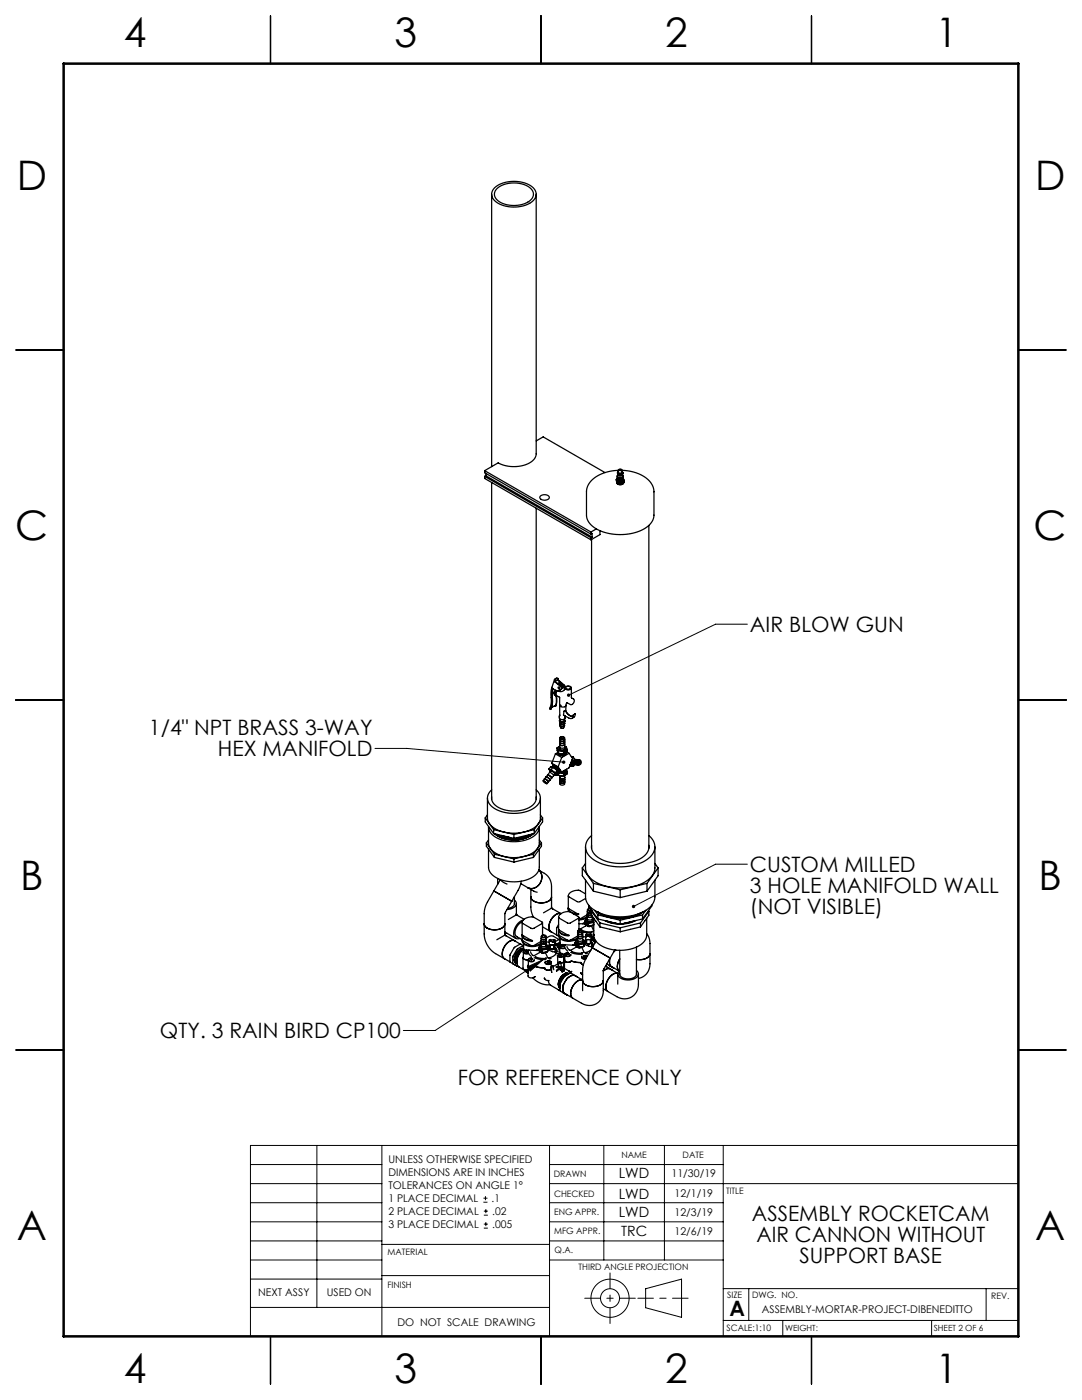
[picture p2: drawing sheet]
<svg xmlns="http://www.w3.org/2000/svg" width="216mm" height="279mm" viewBox="0 0 216 279" stroke-linecap="round" stroke-linejoin="round" font-family="sans-serif">
<defs><g id="words">
<g font-size="8.1">
<text x="24.7" y="9.3">4</text>
<text x="78.7" y="9.3">3</text>
<text x="132.7" y="9.3">2</text>
<text x="186.7" y="9.3">1</text>
<text x="3.3" y="37.9">D</text>
<text x="206.5" y="37.9">D</text>
<text x="3.1" y="107.8">C</text>
<text x="206.3" y="107.8">C</text>
<text x="4" y="177.6">B</text>
<text x="207.2" y="177.6">B</text>
<text x="3.3" y="247.5">A</text>
<text x="206.5" y="247.5">A</text>
<text x="24.7" y="276">4</text>
<text x="78.7" y="276">3</text>
<text x="132.7" y="276">2</text>
<text x="186.7" y="276">1</text>
</g>
<g font-size="4.2">
<text x="149.6" y="126.2">AIR BLOW GUN</text>
<text x="29.7" y="146.8">1/4&quot; NPT BRASS 3-WAY</text>
<text x="43.5" y="151">HEX MANIFOLD</text>
<text x="149.6" y="174.1">CUSTOM MILLED</text>
<text x="149.6" y="178.2">3 HOLE MANIFOLD WALL</text>
<text x="149.6" y="182.4">(NOT VISIBLE)</text>
<text x="31.9" y="207.2">QTY. 3 RAIN BIRD CP100</text>
<text x="91.3" y="216.5">FOR REFERENCE ONLY</text>
<text x="150" y="243.7">ASSEMBLY ROCKETCAM</text>
<text x="151" y="247.9">AIR CANNON WITHOUT</text>
<text x="159.6" y="252.1">SUPPORT BASE</text>
<text x="145.6" y="262.7">A</text>
</g>
<g font-size="2.8">
<text x="123.5" y="239.2">LWD</text>
<text x="123.5" y="235.1">LWD</text>
<text x="123.5" y="243">LWD</text>
<text x="123.9" y="246.6">TRC</text>
</g>
<g font-size="2.1">
<text x="77.5" y="232.2">UNLESS OTHERWISE SPECIFIED</text>
<text x="77.5" y="234.7">DIMENSIONS ARE IN INCHES</text>
<text x="77.5" y="237.3">TOLERANCES ON ANGLE 1°</text>
<text x="77.5" y="239.9">1 PLACE DECIMAL</text>
<text x="98.1" y="239.9">.1</text>
<text x="134" y="234.9">11/30/19</text>
<text x="134.6" y="239">12/1/19</text>
<text x="77.5" y="245.1">3 PLACE DECIMAL</text>
<text x="77.5" y="242.5">2 PLACE DECIMAL</text>
<text x="98.2" y="245.1">.005</text>
<text x="98.2" y="242.5">.02</text>
<text x="134.6" y="242.7">12/3/19</text>
<text x="134.6" y="246.4">12/6/19</text>
<text x="51.5" y="258.7">NEXT ASSY</text>
<text x="65.2" y="258.6">USED ON</text>
<text x="152" y="262.1">ASSEMBLY-MORTAR-PROJECT-DIBENEDITTO</text>
<text x="79.3" y="264.6">DO NOT SCALE DRAWING</text>
</g>
<g font-size="1.8">
<text x="124" y="231.1">NAME</text>
<text x="136.2" y="231.1">DATE</text>
<text x="110.5" y="234.8">DRAWN</text>
<text x="110.5" y="238.9">CHECKED</text>
<text x="144.9" y="238.3">TITLE</text>
<text x="110.6" y="242.5">ENG APPR.</text>
<text x="77.3" y="250.5">MATERIAL</text>
<text x="110.6" y="246.3">MFG APPR.</text>
<text x="110.7" y="250">Q.A.</text>
<text x="77.3" y="257">FINISH</text>
<text x="115.4" y="253.4">THIRD ANGLE PROJECTION</text>
<text x="145.1" y="259">SIZE</text>
<text x="150.1" y="259.1">DWG. NO.</text>
<text x="197.8" y="259.2">REV.</text>
<text x="145" y="265.7">SCALE:1:10</text>
</g>
<g font-size="1.7">
<text x="156.7" y="265.7">WEIGHT:</text>
<text x="186.3" y="265.7">SHEET 2 OF 6</text>
</g>
</g></defs>
<g fill="none" stroke="#000" stroke-width=".2">
<path d="M149.1 124.6h-6.3l-29.3 14.1M74.8 149.4h6.4l31.3 2.7M149.1 172.5h-6.3l-16.4 8.4M105.2 193l3.1-1.4-2.5 2.2zM108.3 191.6l-21.5 14.1h-6.3M50 232.4h26.2M50 236.2h26.2M63.2 228.6v32.3M76.2 228.6v38.1M96.5 239.9h.8M96.5 239.1h.8M96.9 238.7v.8"/>
<path d="M109.7 228.6v38.1M109.7 232.4h34.6M109.7 236.2h93.5M120.5 228.6v22.9M132.6 228.6v22.9M144.3 228.6v38.1M203.2 228.6h-153.2v38.1M50 251.5h26.2M50 240h26.2M50 243.8h26.2M50 247.6h26.2M50 255.3h26.2"/>
<path d="M76.2 254.6h33.5M76.2 248.3h33.5M96.5 245.1h.8M96.5 244.3h.8M96.5 242.5h.8M96.5 241.7h.8M96.9 243.9v.8M96.9 241.3v.8M109.7 251.5h34.6M109.7 240h34.6M109.7 243.8h34.6M109.7 247.6h34.6"/>
<path d="M128.8 257.2l7.2-1.9v7.6l-7.2-1.9zM144.3 257.2h58.9M149.4 257.2v6.3M196.8 257.2v6.3M50 260.9h59.7M144.3 263.5h58.9M156.2 263.5v3.2M185.9 263.5v3.2"/>
<circle cx="121.7" cy="259.1" r="3.8"/>
<circle cx="121.7" cy="259.1" r="1.9"/>
</g>
<g fill="none" stroke="#000" stroke-width=".25">
<path d="M54 3.2v9.5M107.9 3.2v9.5M161.9 3.2v9.5M98.1 38.8v54.3M98.7 37.5a6.3 6.3 0 0 1 7.8 .1 1.85 1.85 0 0 1-.8 3 6.5 6.5 0 0 1-7.1-.7 1.66 1.66 0 0 1 .1-2.4zM99.1 37.7a5.5 5.5 0 0 1 7 .1 1.71 1.71 0 0 1-1.1 2.7 5.4 5.4 0 0 1-6.1-1 1.43 1.43 0 0 1 .2-1.8zM107 38.8v51.8a3 3 0 0 1-2.8 2.3 7 7 0 0 1-4.8-.5l-2.7 1.5M3.2 69.8h9.5M203.2 69.8h9.5M96.7 93.9l21.2 12.3M96.7 93.9v.4l21.2 12.3M96.7 95.1v.4l21.2 12.2"/>
<path d="M96.7 95.1l21.2 12.2M96.9 94.9l21.2 12.3M96.9 94.5v.4M96.9 94.9l-.2 .2M98.1 96.3v63.2M107 88l1.4-.8 12.3 7.1M107.9 99a1.06 1.06 0 0 1 1.7 .4 1.15 1.15 0 0 1-1.9-.1zM123 95.7l.2 .4M123 95.7l.2 .6M123.1 96.1v.1M123.1 96.3a.79 .79 0 0 0 1.3 0M123.1 96.2h.1"/>
<path d="M123.1 96.3h.1M123.1 96.2a.78 .78 0 0 0 1.3 0 .8 .8 0 0 1-1.3 0M123.1 96.3a.74 .74 0 0 0 .7 .4 .74 .74 0 0 0 .6-.4M123.2 95a.6 .6 0 0 0 .6 .5 .6 .6 0 0 0 .6-.5M123.2 95.6a.69 .69 0 0 0 1.2 0M123.2 95.6a.62 .62 0 0 0 .6 .5 .62 .62 0 0 0 .6-.5M123.2 96.1h.1M123.2 96.3v.1M123.2 96.1v.2M123.2 95.6a.65 .65 0 0 0 .6 .4 .65 .65 0 0 0 .5-.4M123.2 96.4a.87 .87 0 0 0 1.2-.1 .97 .97 0 0 1-1.1 .1M123.2 95.4a.59 .59 0 0 0 .6 .4 .59 .59 0 0 0 .5-.4"/>
<path d="M123.2 95.3v.3M123.2 94.3a.57 .57 0 0 0 .6 .5 .57 .57 0 0 0 .5-.5M123.2 96.1l.7 .1M123.2 96.4l.7 .1M123.2 96.1v.3M123.3 94.8l.1-.1a.41 .41 0 0 0 .4 .3 .41 .41 0 0 0 .4-.3 .37 .37 0 0 1 .1 .5 .37 .37 0 0 1-.5 .1 .4 .4 0 0 1-.5-.1 .4 .4 0 0 1 0-.4zM123.3 94.6l.4 .2 .5-.2M123.3 96.5l.5 .1 .4-.1M123.4 94.1a.33 .33 0 0 0-.1 .5 .33 .33 0 0 0 .5 .1 .33 .33 0 0 0 .4-.1 .33 .33 0 0 0 0-.5M123.4 93.9a7.3 7.3 0 0 0-6 2.8l-.4 1.4M123.6 93.8h.4l-.2 .1zM123.9 96.2v.3"/>
<path d="M124 96.2h-.1M124 96.5h-.1M124 96.2v.3M124.1 93.9a7.3 7.3 0 0 1 6 2.8l.4 1.2v4.9a3.8 3.8 0 0 1-2.9 3.2 10.1 10.1 0 0 1-9.4-1 2.89 2.89 0 0 1-1.2-2.2v-4.7M124.3 95.3a.61 .61 0 0 1-.5 .5 .61 .61 0 0 1-.6-.3M124.4 95.5a.45 .45 0 0 1-.1 .6 .45 .45 0 0 1-.6 0 .46 .46 0 0 1-.5-.1 .46 .46 0 0 1 0-.5l-.2 .2M124.4 95.6l.1 .3M124.4 96.3h.1M124.5 96.2l-.5 .3M124.5 95.9l-.5 .3M124.5 96.1v.1M124.5 95.9v.3"/>
<path d="M107 101.4v58.1M117.9 106.6l.2-.1v.7M117.9 106.2v.4M117.9 107.3v.4M118 107.7v61.6M118.1 107.2l-.2 .1M119 105.6l-1.1 .6M119.7 105.9v.8l-1.8 1M129.5 104.9v64.4M3.2 139.7h9.5M110.2 138.1l.4 .3M110.3 137.4l-.2 1v.9a4 4 0 0 1-.3 2.3"/>
<path d="M110.3 137.4h.1M110.4 137.5l-.2 1.8a3.4 3.4 0 0 1-.4 2.3M110.4 137.5h.1M110.6 138.1v.6l.3 .1M110.6 138.1l.3 .1M110.6 135.6l-.6 2.1v2.5l-.3 1.2M110.8 136.1l1.3 1.1a.9 .9 0 0 1-.7 .7 .9 .9 0 0 1-.9-.3l-.2-.2M110.8 135.9v.2M110.8 136v.1M110.8 136l.6 .5M110.8 137.7l-.2 .4M110.9 138.2l.3-.4-.3 .8 .8 .6v3.7"/>
<path d="M110.9 138.8h.1a3 3 0 0 1-.2 2.2M110.9 138.2v.6M110.9 135.8l-.1 .1M110.9 135.8l-.1 .2M110.9 138.8a3.7 3.7 0 0 1-.1 2.2M111.3 135.7l.6 .5-.4 .1M111.3 136.5l.9 .7a.54 .54 0 0 1-.5 .5M111.3 135.5l-.2-.1-.3 .2 .1 .2M111.3 135.5v.2M111.4 135.7l1.2 1.1v.3M111.4 135.7h-.1M111.4 136.4l.4-.1 .7 .7"/>
<path d="M111.4 135.5l-.4-.2-.4 .3 .2 .3M111.4 135.5h-.1M111.4 135.5v.2M111.6 137.2v.1M111.8 136.7l1 .5M111.8 136.7h.1M112.2 137.2l.5 .2M112.7 137.3a.89 .89 0 0 1-1.2 .7v-.2M112.8 137.2l.1 .4M112.8 137.2h.1M112.8 137.1a.7 .7 0 0 1 1.2 .2 .74 .74 0 0 1-1.2 0zM112.9 137.2a.54 .54 0 0 1 .5-.2 .54 .54 0 0 1 .5 .4 .54 .54 0 0 1-.6 .2 .54 .54 0 0 1-.4-.4z"/>
<path d="M112.9 137.6h.1M113.8 137h.1M114 137.2a.49 .49 0 0 1-.2 .5 .49 .49 0 0 1-.6 0l-.3-.1M114 137.3v1.9l.4 .3a.7 .7 0 0 1 .1 .7 .7 .7 0 0 1-.7 .4l-.7-.4M203.2 139.7h9.5M97.3 159.3v3.9a3.3 3.3 0 0 0 2.8 2.7 7.5 7.5 0 0 0 7.1-1.3l.5-.7 .1-.5v-4.1M98.1 157.6a2.15 2.15 0 0 0 .6 3.7 7.8 7.8 0 0 0 8.4-.5 2.02 2.02 0 0 0-.1-3.2M98.1 159a2.52 2.52 0 0 0 2.2 2.5 6.2 6.2 0 0 0 6.4-1.3l.3-.6v-.6M108.4 155.8l.4 .2 .3 .4zM108.4 155.8l.3-.4 .7 .7M108.5 155.9l.5 .4zM108.7 155.4l.7 .6"/>
<path d="M108.7 155.4h-.1M108.9 155.1l.5 .2 .3 .4M108.9 155.1l-.2 .3M109 155l.4 .2 .4 .5M109.3 154.7l.8 .6-.3 .3M109.3 154.7l-.3 .3M109.3 154.6l.8 .6M109.3 154.6h.1M109.4 156.1l-.3 .3M109.4 156v.1M109.5 153.5l.2 .3M109.5 153.5l.5 .1"/>
<path d="M109.7 154.1l.4 .3 .4 .4M109.7 154.1l-.4 .5M109.7 154.1l.2-.3 .4 .2 .4 .4-.2 .4M109.7 153.8h.1M109.7 141.3l.1 .3M109.7 153.8v-.1a1.65 1.65 0 0 1 1.2 1l-.3-.1M109.7 153.8l.1 .1M109.7 155.7l-.3 .3M110 153.6l.8 .6M110.1 155.2v.1M110.1 152.3l.3 .4h.3M110.1 152.3l1.3 .7"/>
<path d="M110.2 153l-.1 .1M110.2 153.1l1.2 .9M110.2 153a1.68 1.68 0 0 1 1.4 .9M110.2 152.9a2 2 0 0 1 1.3 1.1v-.1a.99 .99 0 0 0 1.5-.3 .87 .87 0 0 1-1.5 .4 2.06 2.06 0 0 0-1.3-1zM110.3 153l.7 .4 .5 .6M110.3 152.9a1.55 1.55 0 0 1 1.3 .9l.5 .3M110.3 153.1l.9 .7M110.3 153.1l-.4-.1-.4 .5M110.3 153.1l-.3 .5M110.4 152.9l.7 .4 .5 .5a1.69 1.69 0 0 0-1.3-.9M110.4 152.8a1.6 1.6 0 0 1 1.3 .9M110.5 152.8l.7 .4 .5 .5"/>
<path d="M110.5 154.8l-.4 .4M110.5 152.7h.1M110.8 154.7h.4M110.8 141l-.2-.1-.6 .4M110.8 150.4l1.3 .8M110.8 150.4l-.7 1.9M110.8 154.2l.4 .5M111 154.3h.1M111 154.2v.1M111.1 154.1l.1-.1 .2 .2-.2 .3-.2-.2zM111.1 154.2h.1M111.1 154.3v.1"/>
<path d="M111.1 154.3l.1 .1M111.1 154.1v.1M111.1 154.1h.1M111.1 154.2h-.1M111.1 154.2l-.1 .1M111.1 154.4l.1 .1M111.1 154.4h.1M111.2 154.1h.1M111.2 154.2h-.1M111.2 149.3l.2 .6M111.2 149.3v.4l.2 .6M111.2 154.1v.1"/>
<path d="M111.2 153.8l.3 .5-.3 .4M111.2 153.8l-.4 .4M111.2 154.4v.1M111.2 154.3v.1M111.2 154.4h.1M111.2 154.3h.1M111.2 154.3l.1 .1M111.2 154.1h-.1M111.2 154h.1M111.2 154l.1 .3-.1 .2M111.2 154.2l-.1 .1M111.2 154.2l-.1 .2"/>
<path d="M111.2 154.2h.1M111.3 154.3h.1M111.3 154.3v.1M111.3 154.3h-.1M111.3 150.2l-.5 .2M111.4 150.2a.97 .97 0 0 0 1.6 0 .87 .87 0 0 1-.8 .6 .87 .87 0 0 1-.8-.6zM111.4 154.6v.1M111.4 153l.7 1.1M111.4 149.9l1.1 .1M111.4 150.3l1.1 .2M111.4 154.7l1.1 .2M111.4 149.9v.4"/>
<path d="M111.4 154.5v.2M111.5 154l-.1 .1M111.5 154.3l1 .1M111.6 153.9l.4 .1M111.6 153.9l.3 .1M111.6 153.9h.1M111.6 143.9l.2 .4a.5 .5 0 0 0 .8 0l.1-.4M111.7 149v.4a.61 .61 0 0 0 1 0v-.4M111.7 149a.59 .59 0 0 0 1 0M111.7 149a.45 .45 0 0 0-.3 .6 .45 .45 0 0 0 .6 .2 .64 .64 0 0 0 .7 0 .64 .64 0 0 0 .2-.7l-.2-.1M111.7 155.2v.4a.57 .57 0 0 0 1 0v-.4M111.7 155.6v.4a.57 .57 0 0 0 1 0v-.4"/>
<path d="M111.7 156.1v.3a.57 .57 0 0 0 1 0v-.3M111.7 148.9l-.5 .4M111.7 154.8v.4a.57 .57 0 0 0 1 0l-.1-.4a.74 .74 0 0 1-.9 0M111.7 144.3a.57 .57 0 0 0 .9 .2M111.7 144.4l.2 .4 .2 .1 .4-.1 .2-.4M111.7 148.2v.3a.58 .58 0 0 0 .5 .3 .58 .58 0 0 0 .5-.3v-.3M111.7 155.5a.49 .49 0 0 0 .5 .4 .49 .49 0 0 0 .5-.4M111.7 155.9a.49 .49 0 0 0 .5 .5 .49 .49 0 0 0 .5-.5M111.7 155.1a.49 .49 0 0 0 .5 .4 .49 .49 0 0 0 .5-.4M111.7 147.3v.3a.58 .58 0 0 0 .5 .3 .58 .58 0 0 0 .5-.3v-.3M111.7 142.7l-.1 .6a.65 .65 0 0 0 .6 .3 .65 .65 0 0 0 .6-.3M111.7 148.2l.5 .2 .5-.2"/>
<path d="M111.7 144.8l.2 .5 .3 .1 .2-.1 .2-.5M111.7 144.1v.1M111.7 143.6a.36 .36 0 0 0 0 .5 .36 .36 0 0 0 .5 0l.4-.1M111.7 153.7h.1M111.8 147.1a.43 .43 0 0 1 .5-.2 .43 .43 0 0 1 .3 .5 .46 .46 0 0 1-.5 .2 .46 .46 0 0 1-.3-.5zM111.8 144.6a.35 .35 0 0 0 .1 .5 .35 .35 0 0 0 .4-.1h.2M111.9 147.2l.1-.1a.29 .29 0 0 1 .3 0 .29 .29 0 0 1 .1 .3 .32 .32 0 0 1-.3 .1 .32 .32 0 0 1-.2-.3zM112.1 151.2l-.7 1.8M112.2 154l.6-.2 .2-.2a.72 .72 0 0 1-.9 .4M112.5 150v.5M112.5 154.4v.5M112.6 154.6l.4-.2 .1-.2-.5 .2v.2h.1"/>
<path d="M112.6 144.6v.3M112.6 143.6l.1 .3M112.6 150.1h.1M112.6 144.1l.1 .3M112.6 154.5h.1M112.6 150l.1 .1M112.6 143.5v.3a.51 .51 0 0 1-.8 0l-.1-.3M112.6 150.1l.1 .1M112.6 150h.1M112.6 150l.5-.2-.1 .2-.4 .3zM112.6 144.8v.1M112.7 148.6l-.5 .2-.5-.2v.4"/>
<path d="M112.7 150.1v.1M112.7 148.6v.4M112.7 154.5h.1M112.7 147.7v.3a.58 .58 0 0 1-.5 .4 .58 .58 0 0 1-.5-.4v-.2l.5 .2 .5-.2M112.7 150v.1M112.7 150.1h.1M112.7 154.5v.1M112.7 154.4l-.1 .1M112.7 154.4v.1M112.7 144.4h.1M112.7 154.6h.1M112.7 150h.1"/>
<path d="M112.7 142.9h.1M112.7 148.9l.2 .1 .3 .6M112.7 154.4h.1M112.7 143.9h.1M112.8 150.1h-.1M112.8 150v.1M112.8 150h-.1M112.8 154.4l-.1 .1M112.8 142.9h.1M112.8 150.1l-.1 .1M112.8 143.3h.1M112.8 142.9v.4"/>
<path d="M112.8 149.9h.1M112.8 154.3v.2M112.8 154.3v.1M112.8 149.9v.2M112.8 150.1h.1M112.8 154.3l.1 .1M112.8 141.8a1.66 1.66 0 0 0 1.5 1.2M112.8 141.8l-.3 .2v.7l1.2 .7 .5-.1M112.8 141.8h.1M112.8 154.4v.1M112.9 154.5h-.1M112.9 141.8a1.72 1.72 0 0 0 1.4 1.2"/>
<path d="M112.9 154.3v.1M112.9 150h.1M112.9 154.4h.1M112.9 154.4v.1M112.9 153.6l-.4 .2M112.9 154.3h.1M112.9 149.9v.1M112.9 149.8v.2M112.9 150.1l-.3 .1M112.9 140.8v1M112.9 140.8a.62 .62 0 0 1-1 .1v-.2v.1M112.9 149.9h.1"/>
<path d="M112.9 149.9l.1 .1M113 154.4h.1M113 154.4h-.1M113 150.2a1.12 1.12 0 0 1-1.5 .1M113 153.6l-.6 .3M113 149.8h.1M113 149.8l-.1 .1M113 154.3h.1M113 154.3h-.1M113 154.4l-.1 .1M113 149.9l-.1 .1M113 150.4a.7 .7 0 0 1-.7 .5"/>
<path d="M113 150.2a.92 .92 0 0 1-.8 .6 .92 .92 0 0 1-.8-.5M113 150.2a.96 .96 0 0 1-1.6 0M113 153.5l.2 .5M113 149.8l-.1 .3M113 154.2v.2M113.1 150.1l.4 .2M113.1 140.2l-.2 .6M113.2 149.6l-.7 .4M113.2 149.6v.4l-.7 .5M113.2 154l-.7 .4M113.2 154a.75 .75 0 0 1-.7 .9M113.5 150.3l.8 1.1-.8 1.8-1.4 .9"/>
<path d="M113.5 150.3l-1.4 .9M114 152l-.2 .6M114 151a1.01 1.01 0 0 1 .8 .9M114 151l.1 .1M114 151h.1M114.1 151.9l-.1 .4-.2 .3M114.1 151.8v.5l-.3 .4M114.1 152.8l-.4 .1M114.1 152.8l.4 .1M114.1 151.7a.91 .91 0 0 1-.4 1M114.2 151.6a.92 .92 0 0 1-.5 1.2M114.2 143.3l-.1 .1"/>
<path d="M114.2 151.4l.3 .5M114.3 152.5l.1 .1M114.3 152.5h.1M114.4 152.5v.1M114.4 152.6h.1M114.4 152.4l-.1 .1M114.4 152.4h.1M114.4 152.3h.1M114.4 152.3v.1M114.4 152.5h.1M114.4 152.4v.1M114.4 152.4h.2"/>
<path d="M114.4 152.2l.2-.2 .1 .2M114.4 152.2l-.1 .5 .4-.5M114.4 152.5l.1 .1M114.5 152.2l.1 .1M114.5 152.2v.1M114.5 152.5h-.1M114.5 152.5v.1M114.5 152.9l-.9 .1M114.5 152.6l-.2 .1M114.5 151.9l-.4 .9M114.5 151.9h.3M114.5 152.1v.1"/>
<path d="M114.5 152.1l.1 .1M114.5 152.3v.1M114.5 152.2h.1M114.5 152.3h.1M114.5 152.4h-.1M114.6 152.2l-.1 .1M114.6 152.2h.1M114.6 152.3l-.1 .1M114.6 152.3h.1M114.6 152.2v.1M114.6 152.3l-.1 .2M114.6 152v.2"/>
<path d="M114.7 151.6a.51 .51 0 0 1 .4 .5 .51 .51 0 0 1-.5 .5M114.7 151.6a.49 .49 0 0 1 .3 .5 .49 .49 0 0 1-.4 .4M114.8 142.5h.1M114.8 142.5l-.4 .2-.2 .4M114.8 142.5l-.2 .6-.4 .2M114.8 151.6a.52 .52 0 0 1 .6 .5 .52 .52 0 0 1-.7 .5M114.8 151.9l-.3 1M114.9 151.6a.5 .5 0 0 1 .5 .5 .5 .5 0 0 1-.6 .5M115.1 151.6a.52 .52 0 0 1 .6 .6 .52 .52 0 0 1-.7 .4M115.3 151.6a.5 .5 0 0 1 .4 .6 .5 .5 0 0 1-.5 .4M115.4 151.6a.52 .52 0 0 1 .6 .6 .52 .52 0 0 1-.7 .4M96.8 163.2l1.7 2.4"/>
<path d="M96.8 163.2v.8l1.7 2.4M97 168.2l1.7 2.3M97 168.2v.7l1.7 2.2M97.3 162.6l-.5 .6M97.5 165.1v3.1a3.4 3.4 0 0 0 3 2.7 7.1 7.1 0 0 0 6.6-1.3l.5-1.2v-3.3M97.5 169.5v3.6a3.4 3.4 0 0 0 3 2.7 7.1 7.1 0 0 0 6.6-1.4l.5-1.2v-3.7M97.5 167.6l-.5 .6M97.5 164.9a3.1 3.1 0 0 0 2.7 2.7 7.3 7.3 0 0 0 6.9-1.2l.4-.7 .1-.8M98.5 165.6l4 .9M98.5 165.6v.8M98.5 166.4l4 .9M98.5 177.8l3.6 2.1z"/>
<path d="M98.7 170.5l3.8 .9M98.7 170.5v.6M98.7 171.1l3.8 1M98.7 166.4a6.5 6.5 0 0 0 7.7 0M98.8 166.4a6.4 6.4 0 0 0 7.4 .1M99.2 166.5a6.8 6.8 0 0 0 6.6 .1M99.3 166.5a6.8 6.8 0 0 0 6.4 .1M99.3 175.3v1.2M99.8 175.5l-2.5 4.5a4.8 4.8 0 0 0-.7 2.3v4.1a4.8 4.8 0 0 0 2.3 3.9l2.9 1.7M100.1 175.8l1.1 .6M100.1 166.7l1.5 .4M102.5 166.5v.8"/>
<path d="M102.5 171.4v.7M102.6 179.6a.91 .91 0 0 1 .4 1 .91 .91 0 0 1-.8 .7l-1 .2M102.6 178.9v1.5M103.9 176.3l2.6 1.6 .7 .2M104 175.9l-.5 1.6-2.7 4.7-.1 4.2M105.9 177.5v3.7l.5 1.8M105.9 179a2.16 2.16 0 0 0 2.9 1.1 1.44 1.44 0 0 0 1.3-1.1 2.16 2.16 0 0 1-2.9 1.1 1.44 1.44 0 0 1-1.3-1.1zM106.3 166.4a5.4 5.4 0 0 1-3.5 1.2M106.3 166.4l-.7 .5M106.4 170.5l-3.9 .9M106.4 170.5v.6M106.4 171.1l-3.9 1"/>
<path d="M106.6 165.6l-4.1 .9M106.6 165.6v.8M106.6 166.4l-4.1 .9M107.5 173.7a2.13 2.13 0 0 1 .3 2.6 2.13 2.13 0 0 1-2.5 .8 2.13 2.13 0 0 0 2.5-.8 2.13 2.13 0 0 0-.3-2.6zM107.5 173.7l1.1 .6a2.97 2.97 0 0 1 1.5 2.7l-.1 4.3M107.6 167.6l.4 .6M107.8 162.6l.5 .6M108 168.2l-1.6 2.3M108 168.2v.7l-1.6 2.2M108.3 163.2v.8l-1.7 2.4M108.3 163.2l-1.7 2.4M113.4 178.8l2 1.2 .3-.1 1.2-.6"/>
<path d="M113.4 178.8v3.1M116.2 173.2l2.2 3.1M116.2 173.2v1.6l2.2 3.1M116.8 169v4.2a4.1 4.1 0 0 0 3.2 3.4 10.3 10.3 0 0 0 9.6-1.2 2.94 2.94 0 0 0 1.1-2.2v-4.2M116.8 175.7v3.3a4.1 4.1 0 0 0 3.2 3.3 10.3 10.3 0 0 0 9.6-1.2 2.94 2.94 0 0 0 1.1-2.1v-3.3M116.8 178.4l-1.1-.7a2.02 2.02 0 0 0-2.3 1.1M116.8 172.3l-.6 .9M118 168.7a3 3 0 0 0 2.4 3 8.3 8.3 0 0 0 8.5-1.2 2.16 2.16 0 0 0 .6-1.8M118 166.8a2.8 2.8 0 0 0 .5 4.8 10.3 10.3 0 0 0 11.1-.4 2.69 2.69 0 0 0-.1-4.4M118.4 176.3l5.4 1.3M118.4 176.3v1.6M118.4 177.9l5.4 1.2"/>
<path d="M123.8 177.6v1.5M129.1 176.3l-5.3 1.3M129.1 176.3v1.6M129.1 177.9l-5.3 1.2M130.7 172.3l.6 .9M131.3 173.2l-2.2 3.1M131.3 173.2v1.6l-2.2 3.1M96.6 184.4a2.16 2.16 0 0 0 2.9 1.1 1.44 1.44 0 0 0 1.2-1.1M100.7 186.7l3.1 1.7M100.7 186.7l-1.6 .8M100.7 186.4l.3 .4M100.7 186l2.2 1.3"/>
<path d="M100.7 186.4v.3M102.6 191.5l.1 .4 .3 .3M102.6 191.5l.1 .5 .4 .3M102.6 191.5l.1 .5 .3 .2M102.6 180.2a1.19 1.19 0 0 1-1.3 1.1M102.7 187.8a2.14 2.14 0 0 0-2.4 1.9 1.43 1.43 0 0 0 .4 1.6M102.8 187.8a1.54 1.54 0 0 0-2 .9 2 2 0 0 0-.2 2.6l.1 .1M103 192.2h.1M103 182.6l1.6 .9M103 182.6l-1.6 .9M103 186.9l1.2 .7M103 182.3l.3 .4"/>
<path d="M103 182.3v.3M103 180.3v2M103.5 189.7l.5-.3 .5-.1a2.08 2.08 0 0 0-1.4 3 1.76 1.76 0 0 1 .4-2.6zM103.6 189.9l.9-.5a2.17 2.17 0 0 0-1.3 2.9 1.9 1.9 0 0 1 .4-2.4zM104.2 186.7a1.8 1.8 0 0 0 2.1 1.1M104.2 184.1v3.6a1.94 1.94 0 0 0 2.4 1.2l.7-.2 .7-.4-.5 .9M104.2 186.5l2.1 1.2a1.79 1.79 0 0 1-2.1-1.2zM104.2 187.6a1.79 1.79 0 0 0 2.1 1.2M104.2 187.6l2.1 1.2M104.2 184a2.2 2.2 0 0 0-1.2 2.9l.2 .1M104.4 189.6h-.1a2.5 2.5 0 0 0-1.2 2.3v.1M104.4 191.2v2a.72 .72 0 0 0 .9 .4l.1 .1"/>
<path d="M104.4 191a.44 .44 0 0 0 .1 .5 .44 .44 0 0 0 .5 0h.3l.1 .3M104.4 183.6a2.79 2.79 0 0 0-1.7 3.5l.4 .2h.6M104.4 189.5a2.35 2.35 0 0 0-1.3 2.6M104.4 189.9a.63 .63 0 0 0 1 .4v.1M104.4 190.1v1.2l.6 .2M104.4 190.1h.1M104.5 188.7l-.7-.3-1.1 .7-.9 1.5v1.4l1.3 .8 .2-.1M104.5 188.7l-1.3 .7-.8 1.4v1.6M104.5 188.7v.1M104.5 188.3v1.4v-.2a2.8 2.8 0 0 0-1.1 3.3l2 1.2M104.5 189.4a2.09 2.09 0 0 0-1.5 2.7M104.5 189.3a2.15 2.15 0 0 0-1.9 2.2"/>
<path d="M104.5 183.5a1.97 1.97 0 0 1 2-.5l1.6 1 .1 .3-1.9 1-2.1-1.1a.54 .54 0 0 1 .3-.7zM104.8 189.8l.1 .1M104.8 189.7v.1M104.9 189.9h.3M104.9 189.9l.1 .1M105 193.8v.2M105 194l.4 .2M105 189.7h.1M105 189.7h-.2M105 189.7l.1 .1M105.1 189.8l-.1 .1M105.1 189.7v.1"/>
<path d="M105.1 189.7l.2 .1M105.3 191.6l.1 .2M105.3 189.8l-.1 .1M105.3 189.8v.1M105.4 192.7v2.1a1 1 0 0 0 1.4 .1M105.4 189.8l.2 .6 .4 .5M105.4 189.8v.3M105.4 192.6a.53 .53 0 0 0 .3 .5 .53 .53 0 0 0 .5 0l.3-.1M105.4 191.5a.65 .65 0 0 0 .6 .5 .65 .65 0 0 0 .6-.4M105.5 191.7l-.1 1a.73 .73 0 0 0 1.1 .3M105.5 189.7a.6 .6 0 0 0-.6-.1 .6 .6 0 0 0-.4 .5l.4 .2 .5-.1M105.8 191.4l.1 .1"/>
<path d="M105.8 191.3v.1M105.9 189.9l.2 .5 .4 .3 1.2-.6M105.9 191.5h.2M105.9 191.4l.1 .1M106 191.3l.3 .1M106 191.3h-.2M106 191.3l.1 .1M106 191.1a.42 .42 0 0 0-.5 .5 .42 .42 0 0 0 .6 .3l.5-.3M106 191.5h.1M106.1 191.4h.1M106.1 191.4l-.1 .1M106.1 191.3v.2"/>
<path d="M106.3 191.4l-.2 .1M106.3 191.4h.1M106.3 195.1a4.1 4.1 0 0 0 3.4 1.4M106.5 193l.3-.1 1.9 .3M106.6 191.1l1.1 .3 1.2 .1M106.8 190.9l.1 .1M106.9 191h.1M106.9 191l.9 .2 1 .1M107.1 189.6l.4-.2-.4 .3M107.4 189.7l-1.8-.1-.2 .2M107.4 189.7h.1M107.5 189.2l.7 .4"/>
<path d="M107.5 189.2a.75 .75 0 0 0 .7 .9M107.5 189.7h-.1M107.6 189.4l.4 .2 .1 .3-.4-.3zM107.6 189.4l.1 .2 .4 .2M107.7 189.8a.98 .98 0 0 0 1.5 .1M107.7 189.5v.1M107.7 189.5h.1M107.7 189.6h.1M107.7 189.4h.1M107.7 189.8l.5 .3 .9-.1M107.7 189.5l.1 .1M107.7 189.4v.1"/>
<path d="M107.7 189.4l.1 .1M107.8 189.5h-.1M107.8 189.6h.1M107.8 189.5h.1M107.8 189.6h-.1M107.8 189.5l-.1 .1M107.8 189.5v.1M107.9 189.5h-.1M107.9 189.5v.2M107.9 189.7l.1 .1M107.9 189.7h.1M107.9 189.6v.1"/>
<path d="M107.9 189.6l.1 .1M108 189.7h-.1M108 189.7h.1M108 188.6v.4a.61 .61 0 0 0 1 0v-.4M108 188.6a.59 .59 0 0 0 1 0M108 188.4h.1M108 188.6a.43 .43 0 0 0-.3 .5 .43 .43 0 0 0 .5 .3 .72 .72 0 0 0 1.1-.6l-.3-.2 .5 .3M108 189.6h.1M108 188.2a2.5 2.5 0 0 1-1.7 .6M108 187.9l-1.7 .9M108 189.6v.1M108 189.7v.1"/>
<path d="M108 186.9v.3a.58 .58 0 0 0 .5 .3 .58 .58 0 0 0 .5-.3v-.3M108 189.6h-.1M108.1 186.8a.45 .45 0 0 1 .5-.2 .45 .45 0 0 1 .3 .4 .48 .48 0 0 1-.5 .2 .48 .48 0 0 1-.3-.4zM108.1 190.2l.4 .1M108.2 186.8a.27 .27 0 0 1 .4-.2 .27 .27 0 0 1 .1 .4 .31 .31 0 0 1-.3 .1 .31 .31 0 0 1-.2-.3zM108.2 189.6v.5M108.3 185l1.6 .9M108.3 184.2v2.4M108.3 186.5v.1M108.6 195.2h.1M108.7 195.2h.1M108.7 195.2l.2 .4 .5 .1"/>
<path d="M108.8 192.1a.69 .69 0 0 0 1.2 0M108.8 192v.1M108.8 192.1a.66 .66 0 0 0 .6 .4 .66 .66 0 0 0 .6-.4M108.8 191.3h.1M108.9 190.3l.4 .8 .2 .1M109 191.2h.1M109 188.2l-.6 .2-.4-.2v.4M109 191.2l-.2 .1M109 188.2v.4M109 187.3v.3a.58 .58 0 0 1-.5 .4 .58 .58 0 0 1-.5-.4v-.2l.4 .2 .6-.2M109 187.8v.3a.58 .58 0 0 1-.5 .3 .58 .58 0 0 1-.5-.3v-.3l.4 .2 .6-.2M109 188l.6 .1"/>
<path d="M109 187.3a1.35 1.35 0 0 1 1.4-.4l1.1 .6M109.2 189.5l-1 .1M109.2 189.9l-1 .2M109.2 189.5v.4M109.3 191.9v.1M109.3 191.8h.2M109.3 191.8l-.1 .2h.1M109.3 191.8v.2M109.3 189.8v.1M109.4 195.7l.4 .9 1.9 1M109.4 195.7h.1M109.5 195.7h.1"/>
<path d="M109.5 192h-.1M109.5 192h.1M109.5 191.2h.1M109.5 191.9v.1M109.5 188.9l-.3 .6M109.5 188.9v.4l-.3 .6M109.5 191.9v.1h-.2M109.5 191.8v.1M109.6 187.6v.9l.2 .1M109.6 187.6v.4M109.6 188v.1M109.6 187.6h.1"/>
<path d="M109.7 191.7a.35 .35 0 0 1 .3 .5 .35 .35 0 0 1-.5 .2 .42 .42 0 0 1-.5 0 .42 .42 0 0 1-.1-.5M109.7 189.2h.1M109.7 189h-.1a.5 .5 0 0 0 0 .6 .5 .5 0 0 0 .6 .2M109.7 188.6v.6M109.7 188.9l-.2 .1M109.7 189.3h.1M109.7 188.6v.7M109.7 189.3l.3 .1M109.8 188.6h.1M109.8 189.3h.1M109.8 188.6v.7M109.8 187.5h.7"/>
<path d="M109.8 187.5h.1M109.8 187.5l-.2 .1M109.8 187.7h.1M109.8 187.7l.1 .1M109.9 189.4h.1M109.9 187.8l.1 .1M110 187.8h.1M110 191.3l-.4 .1M110 192.2v1.1a.77 .77 0 0 1-1.4-.2l-1.2-.1a.7 .7 0 0 0-.9 0M110 192.2h.1M110 192v.1M110 189.4h.1"/>
<path d="M110 187.9h.1M110 192.9h.1M110 187.9h.2M110 193.1v.1M110 181.3l1.9 1M110 181.3l-1.6 .9M110 193.2h.1M110.1 188.6h-.3M110.1 181l.2 .4M110.1 193.2a.78 .78 0 0 1-1.4 .2M110.1 193.3v.7M110.1 189.4h.1"/>
<path d="M110.1 188.6h.1M110.1 192.9l-.1 .2M110.1 192.9l.3-.1 .1 .7M110.2 189.4h.1M110.2 189.4h-.1M110.2 189.9l.9 .1M110.2 188.6h.1M110.2 187.9h.1M110.2 187.9l.2 .1M110.3 188.6h.2M110.3 189.4h.1M110.3 189.4h-.1"/>
<path d="M110.3 192.8h-.2v.1M110.4 188h.1M110.4 187.9v.1M110.4 187.8h.1M110.4 189.4h.1M110.4 189.4h-.1M110.5 187.9l-.1 .1M110.5 187.9h.1M110.5 188.6h.1M110.5 187.5h.1M110.6 187.5h.1M110.5 189.3l-.1 .1"/>
<path d="M110.5 189.3h.1M110.5 188.6v.7M110.6 187.5l.1 .1M110.6 189.3h-.1M110.6 189.3h.1M110.6 188.6v.7M110.6 189.2h.1M110.6 188.9a1.11 1.11 0 0 1 .5 1.1M110.6 189l.2 .2-.1 .8M110.7 187.6h.1M110.7 188.5l-.1 .1M110.7 188v.1"/>
<path d="M110.7 187.6v.4M110.7 188.3h.5l.3 .3M110.7 188.5h.1M110.7 188.1h.1M110.7 187.6v.9M110.8 189.3l.3 .6M110.8 188.4v.2M110.8 188.4v.1M110.8 188.5v.1M110.9 190.5l-.7 .4-.7 .3M110.9 188.6h.1M110.9 188.6h-.3v.6"/>
<path d="M110.9 188.6a1.32 1.32 0 0 1 .7 1.4M111 190.3l-.2 .2M111 190.3h.1M111 193.1h.1M111 193h.1M111 193v.1M111 193l1.1 .1M111 188.6h.1M111.1 188.6h-.1M111.1 188.5l-.1 .2M111.1 188.4v.1M111.1 188.4h-.3"/>
<path d="M111.1 188.5v.1M111.1 188.6h-.2M111.2 190.7l.1 1.6M111.3 192.4l-.9 .5M111.3 192.5l.1 .2M111.3 192.3h.1M111.3 193.4l-.3 .4 .4-.3M111.4 190.3h.1M111.4 193.5l-.3 .3M111.4 193.5h-.1M111.4 190.3v.1M111.4 190.4h.1"/>
<path d="M111.4 190.4v.3M111.4 192.7h.1M111.4 192.7l.2-.7h.2l.2 .9M111.5 185.6a1.8 1.8 0 0 0 2 1.2M111.5 183.1v3.6a1.94 1.94 0 0 0 2.4 1.1l.7-.1 .7-.4M111.5 185.5l2 1.1a1.79 1.79 0 0 1-2-1.1zM111.5 186.5l2 1.2a1.79 1.79 0 0 1-2-1.2zM111.5 184.5l-.4 .7v1.3l.4 .4M111.5 188.6l-.2 .4M111.5 188.8v.1M111.5 188.8l.1 .6M111.5 188.8l-.2 .2"/>
<path d="M111.5 192.2h-.2h.2M111.6 193.3h.1M111.6 190.3h.5l.3 .2M111.6 189.7v.6M111.6 189.9h.1M111.6 190.2l.1 .1M111.6 193.4v.1M111.6 193.4l.1 .1M111.7 193.2l-.1 .1M111.7 193.2l.1 .1M111.7 193.2l-.3 .1h.3h-.1M111.7 193.2h.1"/>
<path d="M111.7 193.2l.2 .1M111.7 189.9l-.1 .2M111.7 190.4v.1M111.7 188.9a.63 .63 0 0 0 .9 .4M111.7 190.5h.1M111.7 188.5l-.2 .1M111.7 189v1.2M111.7 189h.1M111.7 193.5h.1M111.7 190.5l.2 .1M111.7 190.5l.1 .1M111.7 197.7l1.5 .9"/>
<path d="M111.7 188.4h.1M111.7 188.4l-.2 .1M111.7 187.6l-.2-.1-.8 .5M111.7 187.3v1.1M111.7 188l-.5 .3M111.7 188.4l.1 .3M111.7 188.4l-.2 .2M111.8 190.6h.1M111.8 182.5a1.97 1.97 0 0 1 2-.5l1.6 .9 .1 .3-2 1.1-2-1.1a.54 .54 0 0 1 .3-.7zM111.8 193.2h.1M111.8 193.2l.8 .4M111.8 193.3l-.2 .1 .1 .1"/>
<path d="M111.8 193.3h.1M111.8 193.5v.1M111.9 193.3l-.3 .1M111.9 182.3a2.44 2.44 0 0 0-2.3 2.5l.1 .9 1.4 .9M111.9 193.2h.2zM111.9 182.3a2.41 2.41 0 0 0-2.4 2.5 1.06 1.06 0 0 0 .6 1.2M112 190.4h.1M112 190.4h-.3M112 190.4l-.1 .2M112 190.5l-.1 .1M112 190.4l.1 .1-.2 .1M112 193.7h.1"/>
<path d="M112.1 193.6v-.1l-.1-.1-.2 .2M112.1 193.6h-.3M112.1 193.5h-.3h.2M112.1 193.5h-.1M112.1 188.7l.1 .1M112.1 188.7v.1M112.1 193.5h.1M112.1 193.6l-.1 .1M112.1 193.1h.1M112.1 193.6v.1M112.1 193.1l-.3 .1M112.1 193.1v.1"/>
<path d="M112.1 193.2h.1M112.1 193.7l.1 .1M112.1 194.8l.7-.5 .5 .1a2.18 2.18 0 0 0-1.6 2.8 2.08 2.08 0 0 1 1.7-2.8 1.76 1.76 0 0 0-2 1.8l.1 .6 .2 .4a1.82 1.82 0 0 1 .4-2.4zM112.2 193h.1M112.2 193.7h.1M112.2 193.5l-.2 .2M112.2 193.5h.1M112.2 188.8h.3M112.2 193l1.5 .9 .2 .3M112.2 188.8v.1M112.3 193.6l-.2 .1M112.3 193.6l-.3 .1"/>
<path d="M112.3 193.6h.1M112.3 188.6l.1 .1M112.3 188.6l-.2 .1M112.3 188.6v.2M112.3 193.6l-.1 .1M112.3 193.6h-.2M112.3 188.8l-.1 .1M112.3 188.8h.1M112.4 190.5h.2l.1 .3M112.4 188.7v.1M112.4 188.7l.1 .1M112.4 193.6l-.2 .1"/>
<path d="M112.4 193.6v.1M112.4 190.5a.63 .63 0 0 1-1 .3M112.4 190.7v.1M112.4 190.8l.1 1.1-.2 .2-.4 .1a.45 .45 0 0 0 .6-.5M112.5 190.6a.64 .64 0 0 1-1.1 .3M112.5 193.6l-.3 .2M112.5 190.5l.2 .3M112.5 192.9h.1M112.5 192.5l.1 .1M112.5 193.1h.1M112.5 191.8v1.4M112.5 188.8h.1"/>
<path d="M112.6 193.6l-.5 .3M112.6 193.6h.1M112.6 193.7l-.4 .3 .4-.3M112.6 193.7h.1M112.6 193.6v.1M112.6 191.7v1.6M112.6 188.8l.2 .5 .5 .5M112.6 188.8v.2M112.7 191.5a.63 .63 0 0 0 .4 .6 .63 .63 0 0 0 .7-.1l.3-.2 1.8 .3 .5 .5M112.7 190.5a.65 .65 0 0 0 .6 .4 .65 .65 0 0 0 .6-.3M112.7 190.6v1.1a.85 .85 0 0 0 1.3 .1l1.9 .3 .5 .4M112.7 190.6h.1"/>
<path d="M112.7 190.4a.65 .65 0 0 0 .6 .4 .65 .65 0 0 0 .6-.3M112.8 188.6a.6 .6 0 0 0-.7-.1 .6 .6 0 0 0-.4 .5l.5 .2h.4M112.8 194.2l.4 .1M112.9 194.2l.3 .1M112.9 194.2l.2 .1M113 194.2h.1M113.1 190.3l.1 .1M113.1 190.3h.1M113.1 188.9l.6 .8M113.2 194.5a2.39 2.39 0 0 0-1.4 1.8M113.2 190.4h.1M113.2 194.5a2.35 2.35 0 0 0-1.5 2.4"/>
<path d="M113.3 190.2l.1 .1M113.3 190.2l-.2 .1M113.3 190.2v.2M113.3 190.1l-.6 .3M113.3 194.2l.1 .2M113.3 190.4h.1M113.4 190.3v.1M113.4 190.3h.2M113.4 181.3l.3 .7M113.4 181.2l2.1 1.2a1.79 1.79 0 0 1-2.1-1.2zM113.5 194.3a1.35 1.35 0 0 0-1.7 .9l-.3 .7-.1 .6M113.6 190.3l-.3 .1"/>
<path d="M113.6 190.3l-.1 .1M113.9 190.1l1.1 .3h1.2M114.1 189.9h.1M114.1 193.9l-.3 .1M114.1 189.9l1 .3h1M114.4 182.3l1.1 .2M114.4 194.5l-1.2 .7-.8 1.4v1.5M114.7 188.6h-1.9l-.2 .2M114.7 188.6h.1M114.7 188.1l.8 .5M114.7 188.1a.75 .75 0 0 0 .8 .9M114.7 188.4l-.4 .2"/>
<path d="M114.8 188.6h-.1M114.9 188.3l.1 .3M114.9 188.7a.98 .98 0 0 0 1.6 .2M114.9 189l-1 .6h-.2M114.9 188.5l.1 .1M114.9 188.5h.1M115 188.5h.1M115 188.3l-.2 .1 .2 .2M115 188.3l.3 .2M115 188.4h.1M115 188.8l.4 .2 1-.1M115 188.4v.1"/>
<path d="M115 188.6l.4 .2M115 188.5v.1M115.1 188.5h.1M115.1 188.4h.1M115.1 188.5h-.1M115.1 188.4v.1M115.1 188.4l-.2 .1M115.1 188.4v.2M115.1 188.5v.1M115.2 188.6h-.1M115.2 188.6l.1 .1M115.2 188.6v.1"/>
<path d="M115.2 188.6h.1M115.2 195l-1.4-.8-1.2 .6-.8 1.5-.1 1.4M115.2 187.6v.3a.61 .61 0 0 0 1.1 0v-.3M115.2 187.6a.59 .59 0 0 0 1.1 0M115.2 187.6l.1-.5a2.5 2.5 0 0 1-1.8 .6M115.2 187.3l-.5 .8M115.2 187.4h.1M115.2 187.5a.43 .43 0 0 0-.3 .5 .43 .43 0 0 0 .6 .3 .72 .72 0 0 0 1-.6l-.2-.2M115.2 188.5l.1 .2M115.2 188.5v.1M115.3 188.5v.3l-.3-.2M115.3 188.7h-.1"/>
<path d="M115.3 186.8l-1.8 .9M115.3 186.3l-.1 .3a.58 .58 0 0 0 .6 .3 .58 .58 0 0 0 .5-.3l-.1-.3M115.3 185.8l-.1 .4a.58 .58 0 0 0 .6 .3 .58 .58 0 0 0 .5-.3l-.1-.4M115.3 186.3l.4 .2 .5-.2M115.3 186.7l.4 .2 .5-.2 .1 .3a.58 .58 0 0 1-.5 .3 .58 .58 0 0 1-.6-.3zM115.3 187.1l.4 .3 .5-.3M115.3 188.7h.1M115.3 185.7l.1-.1a.44 .44 0 0 1 .5-.1 .44 .44 0 0 1 .3 .5 .48 .48 0 0 1-.5 .1 .48 .48 0 0 1-.4-.4zM115.3 189.1l.4 .1M115.5 185.7a.27 .27 0 0 1 .4-.1 .27 .27 0 0 1 .1 .4 .31 .31 0 0 1-.3 0 .31 .31 0 0 1-.2-.3zM115.5 188.6v.4M115.5 183.1v2.5"/>
<path d="M115.5 184.3l1.1 .1M115.5 185.3l.1 .1M115.8 194.2l.5 .4M116 195.4l.3 .1M116.1 191a.57 .57 0 0 0 .8 .4M116.1 195.6a2.63 2.63 0 0 0-2 3.4M116.1 190.2h.1M116.1 190.8a.37 .37 0 0 0 .1 .5 .37 .37 0 0 0 .4 0h.3M116.2 189.3l.4 .8h.2M116.2 185.7l1.1 .3 .9-.1M116.2 190.1l-.1 .1M116.2 187.1l.1 .5"/>
<path d="M116.3 195.7a2.16 2.16 0 0 0 2.8 1.1 1.44 1.44 0 0 0 1.3-1.1 2.16 2.16 0 0 1-2.9 1.1 1.44 1.44 0 0 1-1.2-1.1zM116.3 186l1.8 .2M116.3 187.5l.5 .3M116.5 188.4l-1 .2M116.5 188.9l-1 .1M116.5 188.4v.5M116.5 190.8l-.1 .1h.2M116.5 190.8l.1 .1M116.5 190.9h.1M116.6 190.7h.2M116.6 190.7l-.1 .1M116.6 190.7l-.1 .2"/>
<path d="M116.6 188.8l-.1 .1M116.6 190.9h.1M116.6 184.4h.1M116.7 183.9l.7 .4M116.7 183.9a.75 .75 0 0 0 .7 .9M116.7 184.1l-.4 .2 .4-.1M116.7 190.9v.1M116.7 184.4h-.1M116.7 190.9h.1M116.8 190.1h.1M116.8 190.9l-.1 .1M116.8 187.8l-.3 .6"/>
<path d="M116.8 188.3l-.3 .6M116.8 187.8v.7l.6 .3M116.8 190.8l-.1 .2M116.8 190.7v.1M116.8 184.1l.1 .3M116.9 184.4a.98 .98 0 0 0 1.5 .2M116.9 186.6v.8l.1 .2M116.9 186.6v.4l-.6-.1M116.9 184.8l-1.1 .6h-.2M116.9 184.2l.1 .1M116.9 184.2h.1M116.9 184.1v.1"/>
<path d="M116.9 186.5v.1M116.9 184.2v.1M116.9 184.3h.1M116.9 184.4l.4 .1M116.9 184.5l.5 .3 .9-.2M116.9 191.3a4.8 4.8 0 0 0-.6 2.4v4M116.9 186.5h.1M116.9 190.7l.3 .1M116.9 184.1l.1 .1M116.9 184.1h.1M117 184.2h.1M117 184.2h-.1"/>
<path d="M117 188.2h.1M117 187.9l-.2 .3M117 187.5v.7M117 187.9l-.2 .1M117 184.3h-.1M117 184.2v.1M117 187.5l.1 .8M117 188.2l.1 .1M117 184.3h.1M117 184.2l.1 .2M117.1 188.3h.1M117.1 186.5h.7"/>
<path d="M117.1 184.2h-.1M117.1 186.4h.1M117.1 186.4l-.2 .1M117.1 184.2v.2M117.1 186.6h.1M117.1 186.6l.1 .1M117.1 184.4h.1M117.2 184.3h.1M117.2 184.4h.1M117.2 184.3v.1M117.2 188.3h.1M117.2 183.3v.3a.61 .61 0 0 0 1 0v-.3"/>
<path d="M117.2 183.3a.59 .59 0 0 0 1 0M117.2 183v.2l-.2 .1-.3 .6M117.2 183.1h.1M117.2 188.3l.2 .1M117.2 183.3a.43 .43 0 0 0-.3 .5 .43 .43 0 0 0 .5 .3 1.08 1.08 0 0 0 1.1-.3M117.2 184.3l-.1 .1M117.2 184.2l-.4-.1 .1 .3M117.2 184.2l.1 .3h-.1M117.2 186.7l.3 .2M117.2 186.7h.1M117.2 183a2.46 2.46 0 0 1-1.7 .6M117.2 182.5l-1.7 .9a2.47 2.47 0 0 0 1.7-.5"/>
<path d="M117.2 184.3l.1 .1M117.2 186.7v.1M117.2 181.5v.4a.58 .58 0 0 0 .8 .3l-.3 .1-.5-.2v.2a.58 .58 0 0 0 .8 .3l-.3 .1-.5-.2v.3a.61 .61 0 0 0 1 .1M117.2 190.2l-.3 .1M117.2 188.4h.1M117.3 184.4h-.1M117.3 184.9h.4M117.3 188.4h.1M117.4 188.4h.1M117.4 188.8l.9 .2M117.4 184.3v.5M117.5 187.5l-.5 .1"/>
<path d="M117.5 180.6v.7M117.5 180.8l1.8 2.6M117.5 187.5h.1M117.5 186.9h.1M117.5 187.5l.3 .1M117.6 188.4h.1M117.6 186.9h.1M117.7 186.8l-.1 .1M117.7 186.8h.1M117.7 188.3l-.3 .1M117.7 188.3h.1M117.7 186.9h-.1"/>
<path d="M117.7 186.9h.1M117.8 186.4l.2 .1M117.8 186.5h.1M117.8 181.3a.35 .35 0 0 0-.5 0 .35 .35 0 0 0 0 .5 .35 .35 0 0 0 .5 0l.3-.1M117.8 188.3h.1M117.8 188.2l-.1 .1M117.8 188.2h.1M117.8 187.5v.8M117.9 181.4h-.1a.25 .25 0 0 0-.3 0 .25 .25 0 0 0-.1 .3h.3l.3-.1M117.9 188.2h-.1M117.9 188.2h.1M117.9 187.8l.3 .4 .2 .5"/>
<path d="M117.9 187.5v.7M117.9 189.6l-1.1 .5M117.9 187.9l.1 .3M117.9 187.5l.3 .1M117.9 186.5h.1M118 186.5v.1M118 186.6v.4M118 187.3l.6 .1M118 186.6v.8l-.2 .2M118 187h.1M118 186.8l.2 .3 .4 .1M118 181.9v.8l1.7 2.3"/>
<path d="M118 181.9l1.7 2.3M118.1 188.2l-.1 .7M118.1 188.3l.3 .5M118.1 188.2h.1M118.1 187.5h.1M118.1 186.5a.36 .36 0 0 0 0 .5 .36 .36 0 0 0 .4 .1M118.1 187.4v.1M118.1 187.5v.1M118.1 181.7l-.1 .2M118.1 185l.4 .8M118.2 187.6h.1M118.2 185.9h.1"/>
<path d="M118.2 182.9l-.5 .2-.5-.2v.4M118.2 189.1l3.6 2.1zM118.2 182.9v.4M118.2 187.6l.5 .6M118.2 183.2l.3 .2M118.2 183.3l.3 .2M118.3 187.6h.1M118.3 187.4v.2M118.3 187.4h-.2M118.5 184.6l-1.1 .2M118.5 186.6l-.1 .1h.1M118.5 186.6h.1"/>
<path d="M118.5 184.6h.1M118.5 184.1l-1.1 .2M118.5 186.5v.1M118.5 183.3v3.3M118.6 187.9l.2-.2-.2 .3M118.7 181.7l.6 .9M118.8 187.8h.1M118.8 187.8v.2M118.9 187.8l-2 3.5M119.1 181.9l.1 .1M119.2 182a8.7 8.7 0 0 0 8.9 .1M119.3 182a8.7 8.7 0 0 0 8.6 .2"/>
<path d="M119.3 182.6l4.5 1.1M119.3 182.6v.8M119.3 183.4l4.5 1.1M119.3 182a8.8 8.8 0 0 0 8.3 .3M119.7 184.2v.8M119.7 184.2l4.1 1M119.7 185l4.1 1M120.4 193.7v4a2.8 2.8 0 0 1-1.4 2.6 2.8 2.8 0 0 1-3-.1l-1.7-1a2.16 2.16 0 0 1 .5-3 1.54 1.54 0 0 1 1.4-.6l-1.4-.8a2.14 2.14 0 0 0-2.4 1.9 1.44 1.44 0 0 0 .3 1.6l1.5 .8M120.4 197.3l.8 .5M120.7 183.7a6.4 6.4 0 0 0 2.9 .7M120.8 192.9l2.5 1.4a2.46 2.46 0 0 0-2.4 2.4v.7l.3 .4 1.9 1.1a2.8 2.8 0 0 0 2.9 .1 2.8 2.8 0 0 0 1.4-2.6v-2M120.8 192.8l.3 .2"/>
<path d="M120.9 192.8h.1M120.9 183.8l1 .3 1.4 .2M121.1 192.4l1.4 .8M121.1 183.8l1.9 .5M121.4 183.9l1.3 .3M121.5 193.2l-1.1 .5M121.6 191.4l.1 1.3M121.8 191.2l-1.4 2.5M121.8 191.1a1.49 1.49 0 0 0 .3 1.8l1.4 .9M121.8 193.4a1.27 1.27 0 0 0-1.4 .4M122.2 193.6v.1M122.7 189.6l-.9 1.6"/>
<path d="M122.8 189.6l-.2 .1M122.9 189.6l-.5 .4M123.1 194.2a2.63 2.63 0 0 0-2 3.5M123.3 194.4v2M123.7 193.7a.91 .91 0 0 0-.4 1 .91 .91 0 0 0 .8 .6 2.57 2.57 0 0 0 3.3-.8l-.1-.4-.3-.4M123.7 194.3a1.36 1.36 0 0 0 1.7 1.1 1.32 1.32 0 0 0 1.6-1.1M123.7 191.4l-.1 .1a1.9 1.9 0 0 0-.1 2.3M123.7 191.3l-.1 .1a2.15 2.15 0 0 0-.2 2.2M123.7 189.7v4.8M123.8 183.7v.8M123.8 185.2v.8M126.1 183.9l-1.5 .4"/>
<path d="M126.4 183.8l-2.1 .5M126.8 183.7a6.4 6.4 0 0 1-2.9 .7M127 189v5.5M127.8 184.2l-4 1M127.8 185l-4 1M127.8 184.2v.8M128.2 182.6l-4.4 1.1M128.2 182.6v.8M128.2 183.4l-4.4 1.1M128.4 181.9a8.6 8.6 0 0 1-9.2 .1M128.9 181.7l-.7 .9M129 186.3a3.1 3.1 0 0 1 .7 2v4a2.81 2.81 0 0 1-2.3 3"/>
<path d="M129 183.3v3.3a3.3 3.3 0 0 1-2.8 2.7 7.3 7.3 0 0 1-7.3-1.5l-.3-.7-.1-.5M129.4 181.7l.1 .2M129.5 181.9l-1.7 2.3M129.5 181.9v.8l-1.7 2.3M129.7 190.3a2.11 2.11 0 0 1-2.7 1.2M130.1 180.6v.2l-1.9 2.6M3.2 209.5h9.5M203.2 209.5h9.5M54 266.7v9.5M107.9 266.7v9.5M161.9 266.7v9.5"/>
<circle cx="123.8" cy="94" r=".42"/>
<circle cx="111.5" cy="137.3" r=".16"/>
</g>
<path d="M12.7 12.7h190.5v254h-190.5z" fill="none" stroke="#000" stroke-width=".5"/>
<path d="M116.7 259.1h10.1M121.7 254v10.1M137.3 259.1h-10" fill="none" stroke="#000" stroke-width=".2" stroke-dasharray="15.2 1.3 1.3 1.3" stroke-dashoffset="12.1"/>
<path d="M105.2 193l3.1-1.4-2.5 2.2zM112.2 151.9a.34 .34 0 0 0 .1 .5 .34 .34 0 0 0 .5-.3h-.3h.3a.34 .34 0 0 0-.2-.3 .34 .34 0 0 0-.4 .1zM113.2 138.5v.4l.3-.2-.3 .2a.34 .34 0 0 0 .4 .1 .34 .34 0 0 0 .1-.5 .34 .34 0 0 0-.5 0zM126.2 180.7l-.1 .4 .3-.2-.3 .2a.34 .34 0 0 0 .5 .1 .34 .34 0 0 0 .1-.5 .34 .34 0 0 0-.5 0z" fill="#000"/>
<use href="#words"/>
</svg>
